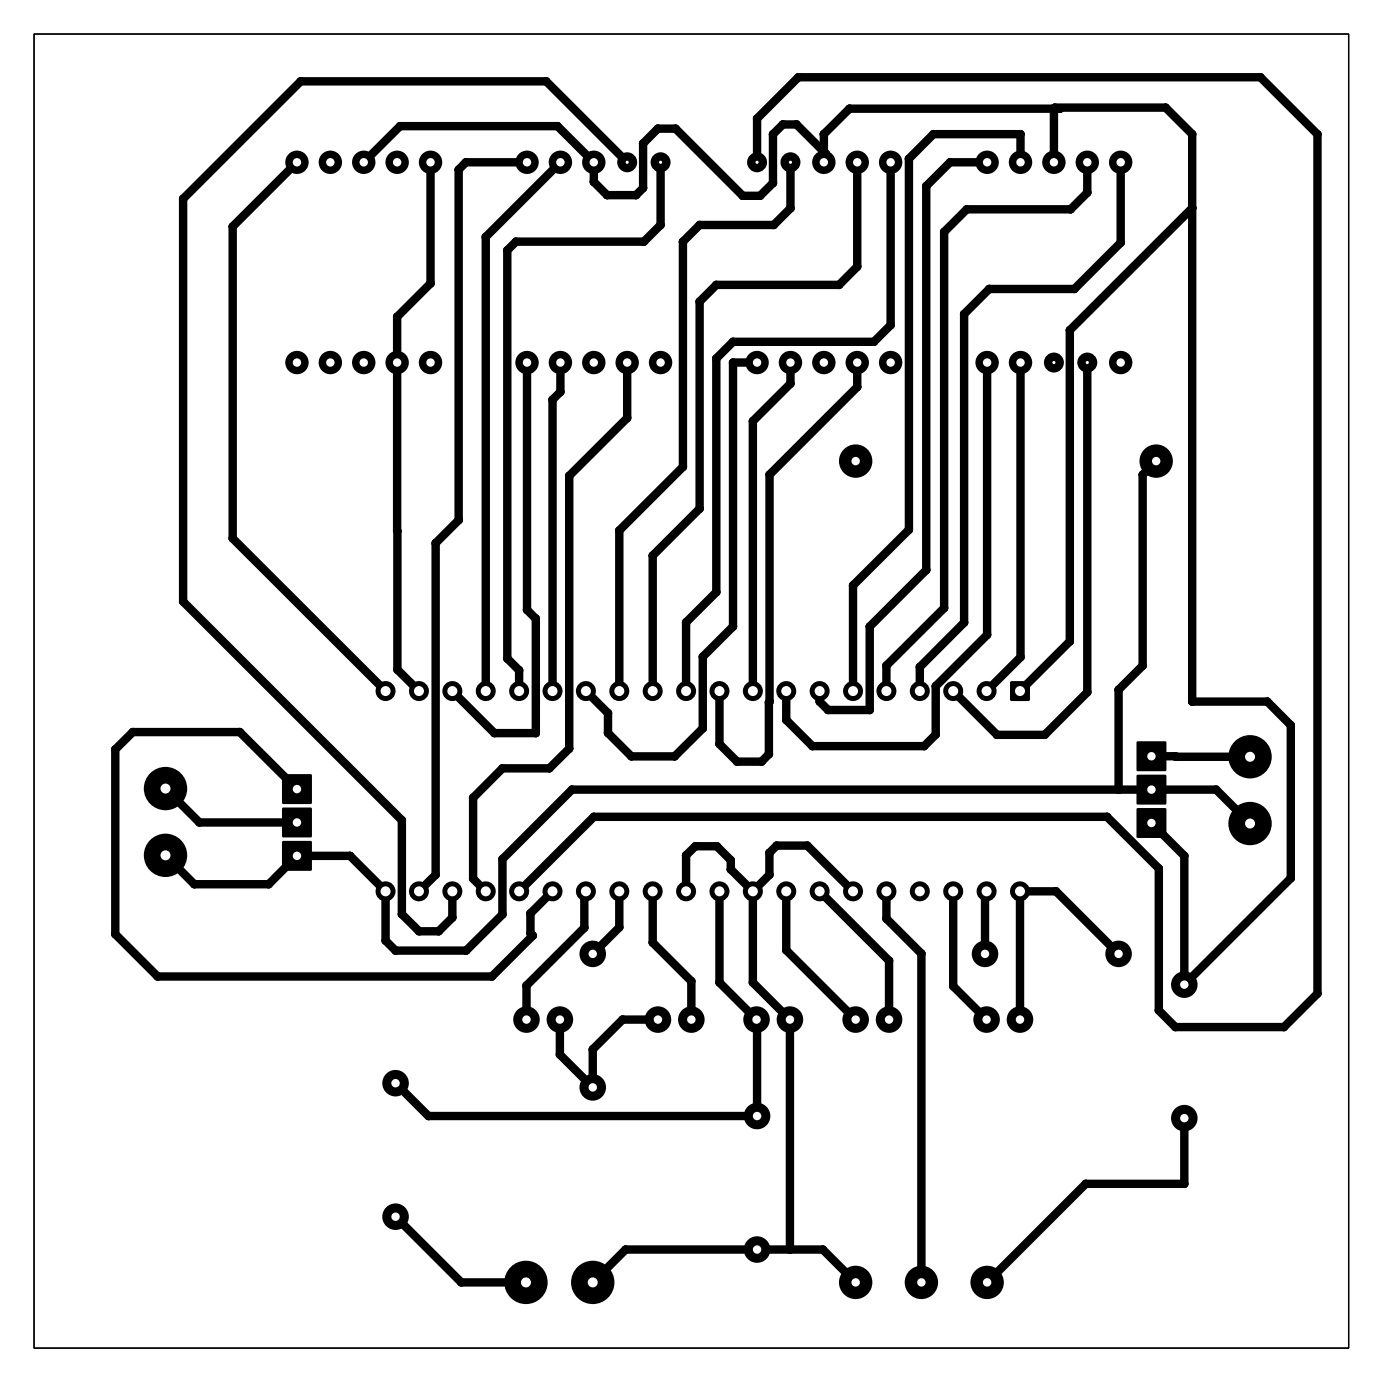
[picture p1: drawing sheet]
<svg xmlns="http://www.w3.org/2000/svg" width="105mm" height="107mm" viewBox="0 0 105 107" stroke-linecap="round" stroke-linejoin="round" font-family="sans-serif">
<g fill="#000">
<path d="M76.9 51.8l1.4 .1v1.4h-1.5z" fill-rule="evenodd"/>
<path d="M86.5 56.4h2.2v2.3h-2.2z" fill-rule="evenodd"/>
<path d="M86.5 59h2.2v2.2h-2.2z" fill-rule="evenodd"/>
<path d="M21.5 64h2.2v2.2h-2.2z" fill-rule="evenodd"/>
<path d="M21.5 61.5h2.2v2.2h-2.2z" fill-rule="evenodd"/>
<path d="M21.5 58.9h2.2v2.3h-2.2z" fill-rule="evenodd"/>
<path d="M86.5 61.5h2.2v2.2h-2.2z" fill-rule="evenodd"/>
<circle cx="13.9" cy="15.1" r=".32"/>
<circle cx="17.7" cy="17.2" r=".32"/>
<circle cx="22.6" cy="12.4" r=".89"/>
<circle cx="22.9" cy="6.2" r=".32"/>
<circle cx="25.1" cy="12.4" r=".89"/>
<circle cx="27.7" cy="12.4" r=".89"/>
<circle cx="30.2" cy="12.4" r=".89"/>
<circle cx="30.2" cy="12.4" r=".76"/>
<circle cx="30.4" cy="9.6" r=".32"/>
<circle cx="32.7" cy="12.4" r=".89"/>
<circle cx="34.9" cy="12.9" r=".32"/>
<circle cx="35.4" cy="12.3" r=".32"/>
<circle cx="36.9" cy="18" r=".32"/>
<circle cx="38.6" cy="19" r=".32"/>
<circle cx="39.2" cy="18.4" r=".32"/>
<circle cx="40.1" cy="12.4" r=".89"/>
<circle cx="41.5" cy="6.2" r=".32"/>
<circle cx="42.4" cy="9.6" r=".32"/>
<circle cx="42.6" cy="12.4" r=".89"/>
<circle cx="45.2" cy="12.4" r=".89"/>
<circle cx="45.2" cy="13.8" r=".32"/>
<circle cx="46.2" cy="14.8" r=".32"/>
<circle cx="47.7" cy="12.4" r=".76"/>
<circle cx="48.4" cy="14.8" r=".32"/>
<circle cx="48.9" cy="14.3" r=".32"/>
<circle cx="48.9" cy="10.9" r=".32"/>
<circle cx="49" cy="18.4" r=".32"/>
<circle cx="50" cy="9.8" r=".32"/>
<circle cx="50.2" cy="12.4" r=".76"/>
<circle cx="50.2" cy="17.1" r=".32"/>
<circle cx="51.4" cy="9.8" r=".32"/>
<circle cx="51.9" cy="18.4" r=".32"/>
<circle cx="53.2" cy="17.1" r=".32"/>
<circle cx="56.5" cy="14.9" r=".32"/>
<circle cx="57.6" cy="12.4" r=".76"/>
<circle cx="57.6" cy="9" r=".32"/>
<circle cx="57.8" cy="14.9" r=".32"/>
<circle cx="58.8" cy="10.2" r=".32"/>
<circle cx="58.8" cy="13.9" r=".32"/>
<circle cx="58.9" cy="17.1" r=".32"/>
<circle cx="59.5" cy="9.5" r=".32"/>
<circle cx="60.1" cy="12.4" r=".76"/>
<circle cx="60.1" cy="15.8" r=".32"/>
<circle cx="60.6" cy="9.5" r=".32"/>
<circle cx="60.7" cy="5.9" r=".32"/>
<circle cx="62.7" cy="12.4" r=".89"/>
<circle cx="62.7" cy="10.2" r=".32"/>
<circle cx="62.7" cy="12.1" r=".32"/>
<circle cx="62.7" cy="11.5" r=".32"/>
<circle cx="62.8" cy="11.7" r=".32"/>
<circle cx="62.8" cy="12.3" r=".32"/>
<circle cx="64.6" cy="8.3" r=".32"/>
<circle cx="65.2" cy="12.4" r=".89"/>
<circle cx="67.7" cy="12.4" r=".89"/>
<circle cx="69.1" cy="12.1" r=".32"/>
<circle cx="70.5" cy="14.2" r=".32"/>
<circle cx="71" cy="10.2" r=".32"/>
<circle cx="71.8" cy="17.6" r=".32"/>
<circle cx="72.3" cy="12.3" r=".32"/>
<circle cx="73.5" cy="15.9" r=".32"/>
<circle cx="75.1" cy="12.4" r=".89"/>
<circle cx="77.6" cy="12.4" r=".89"/>
<circle cx="77.6" cy="10.2" r=".32"/>
<circle cx="80.2" cy="12.4" r=".89"/>
<circle cx="80.2" cy="8.3" r=".32"/>
<circle cx="80.2" cy="8.2" r=".32"/>
<circle cx="80.6" cy="8.3" r=".32"/>
<circle cx="81.4" cy="15.9" r=".32"/>
<circle cx="82.7" cy="12.4" r=".89"/>
<circle cx="82.7" cy="14.7" r=".32"/>
<circle cx="85.2" cy="12.4" r=".89"/>
<circle cx="85.2" cy="18.5" r=".32"/>
<circle cx="88.7" cy="8.2" r=".32"/>
<circle cx="90.7" cy="15.8" r=".32"/>
<circle cx="90.7" cy="10.2" r=".32"/>
<circle cx="95.9" cy="5.9" r=".32"/>
<circle cx="100.2" cy="10.2" r=".32"/>
<circle cx="22.6" cy="27.6" r=".89"/>
<circle cx="25.1" cy="27.6" r=".89"/>
<circle cx="27.7" cy="27.6" r=".89"/>
<circle cx="30.2" cy="27.6" r=".89"/>
<circle cx="30.2" cy="24.1" r=".32"/>
<circle cx="32.7" cy="27.6" r=".89"/>
<circle cx="32.7" cy="21.6" r=".32"/>
<circle cx="34.9" cy="39.6" r=".32"/>
<circle cx="40.1" cy="27.6" r=".89"/>
<circle cx="42" cy="30.4" r=".32"/>
<circle cx="42.6" cy="27.6" r=".89"/>
<circle cx="42.6" cy="29.8" r=".32"/>
<circle cx="43.3" cy="36.2" r=".32"/>
<circle cx="45.2" cy="27.6" r=".89"/>
<circle cx="47.7" cy="27.6" r=".89"/>
<circle cx="47.7" cy="31.8" r=".32"/>
<circle cx="50.2" cy="27.6" r=".89"/>
<circle cx="51.9" cy="35.5" r=".32"/>
<circle cx="53.2" cy="22.9" r=".32"/>
<circle cx="53.2" cy="38.7" r=".32"/>
<circle cx="54.5" cy="27.3" r=".32"/>
<circle cx="54.5" cy="21.7" r=".32"/>
<circle cx="55.8" cy="27.6" r=".32"/>
<circle cx="55.8" cy="26" r=".32"/>
<circle cx="57.3" cy="32" r=".32"/>
<circle cx="57.6" cy="27.6" r=".89"/>
<circle cx="58.5" cy="36.1" r=".32"/>
<circle cx="60.1" cy="27.6" r=".89"/>
<circle cx="60.1" cy="29.2" r=".32"/>
<circle cx="62.7" cy="27.6" r=".89"/>
<circle cx="63.8" cy="21.7" r=".32"/>
<circle cx="65.1" cy="35.1" r="1.27"/>
<circle cx="65.2" cy="27.6" r=".89"/>
<circle cx="65.2" cy="20.3" r=".32"/>
<circle cx="65.2" cy="29.4" r=".32"/>
<circle cx="66.5" cy="26" r=".32"/>
<circle cx="67.7" cy="27.6" r=".89"/>
<circle cx="67.7" cy="24.7" r=".32"/>
<circle cx="73.3" cy="23.9" r=".32"/>
<circle cx="75.1" cy="27.6" r=".89"/>
<circle cx="75.2" cy="22" r=".32"/>
<circle cx="77.6" cy="27.6" r=".89"/>
<circle cx="80.2" cy="27.6" r=".76"/>
<circle cx="81.4" cy="25.1" r=".32"/>
<circle cx="81.7" cy="22" r=".32"/>
<circle cx="82.7" cy="27.6" r=".76"/>
<circle cx="85.2" cy="27.6" r=".89"/>
<circle cx="86.9" cy="36.1" r=".32"/>
<circle cx="87.9" cy="35.1" r="1.27"/>
<circle cx="8.8" cy="57" r=".32"/>
<circle cx="10.1" cy="55.7" r=".32"/>
<circle cx="13.9" cy="45.8" r=".32"/>
<circle cx="17.7" cy="41" r=".32"/>
<circle cx="18.2" cy="55.7" r=".32"/>
<circle cx="29.3" cy="52.6" r=".76"/>
<circle cx="30.2" cy="40.4" r=".32"/>
<circle cx="30.2" cy="51" r=".32"/>
<circle cx="31.9" cy="52.6" r=".76"/>
<circle cx="33.1" cy="41.3" r=".32"/>
<circle cx="34.4" cy="52.6" r=".76"/>
<circle cx="36.9" cy="52.6" r=".76"/>
<circle cx="37.6" cy="55.8" r=".32"/>
<circle cx="38.2" cy="58.5" r=".32"/>
<circle cx="38.6" cy="50.1" r=".32"/>
<circle cx="39.5" cy="52.6" r=".76"/>
<circle cx="39.5" cy="51" r=".32"/>
<circle cx="40.1" cy="46.4" r=".32"/>
<circle cx="40.8" cy="47.1" r=".32"/>
<circle cx="40.8" cy="55.8" r=".32"/>
<circle cx="41.8" cy="58.5" r=".32"/>
<circle cx="42" cy="52.6" r=".76"/>
<circle cx="43.3" cy="57" r=".32"/>
<circle cx="44.6" cy="52.6" r=".76"/>
<circle cx="46.2" cy="54.3" r=".32"/>
<circle cx="46.2" cy="55.8" r=".32"/>
<circle cx="47.1" cy="52.6" r=".76"/>
<circle cx="47.1" cy="40.4" r=".32"/>
<circle cx="48" cy="57.6" r=".32"/>
<circle cx="49.6" cy="52.6" r=".76"/>
<circle cx="49.6" cy="42.3" r=".32"/>
<circle cx="51.3" cy="57.6" r=".32"/>
<circle cx="52.2" cy="52.6" r=".76"/>
<circle cx="52.2" cy="47.4" r=".32"/>
<circle cx="53.5" cy="55.4" r=".32"/>
<circle cx="53.5" cy="50" r=".32"/>
<circle cx="54.5" cy="45.1" r=".32"/>
<circle cx="54.7" cy="52.6" r=".76"/>
<circle cx="54.7" cy="56.6" r=".32"/>
<circle cx="55.8" cy="47.7" r=".32"/>
<circle cx="56.1" cy="58" r=".32"/>
<circle cx="57.3" cy="52.6" r=".76"/>
<circle cx="57.9" cy="58" r=".32"/>
<circle cx="58.5" cy="53.4" r=".32"/>
<circle cx="58.5" cy="57.4" r=".32"/>
<circle cx="59.8" cy="52.6" r=".76"/>
<circle cx="59.8" cy="54.8" r=".32"/>
<circle cx="61.8" cy="56.8" r=".32"/>
<circle cx="62.3" cy="52.6" r=".76"/>
<circle cx="62.3" cy="53.4" r=".32"/>
<circle cx="63" cy="54" r=".32"/>
<circle cx="64.9" cy="52.6" r=".76"/>
<circle cx="64.9" cy="44.5" r=".32"/>
<circle cx="66.2" cy="54" r=".32"/>
<circle cx="66.2" cy="47.7" r=".32"/>
<circle cx="67.4" cy="52.6" r=".76"/>
<circle cx="67.4" cy="50.6" r=".32"/>
<circle cx="69.1" cy="40.3" r=".32"/>
<circle cx="70" cy="52.6" r=".76"/>
<circle cx="70" cy="50.8" r=".32"/>
<circle cx="70.3" cy="56.8" r=".32"/>
<circle cx="70.5" cy="43.4" r=".32"/>
<circle cx="71.2" cy="55.9" r=".32"/>
<circle cx="71.2" cy="52.2" r=".32"/>
<circle cx="71.8" cy="46.3" r=".32"/>
<circle cx="72.5" cy="52.6" r=".76"/>
<circle cx="73.3" cy="47.4" r=".32"/>
<circle cx="75" cy="52.6" r=".76"/>
<circle cx="75.1" cy="48.3" r=".32"/>
<circle cx="75.8" cy="55.9" r=".32"/>
<circle cx="77.6" cy="50" r=".32"/>
<circle cx="79.5" cy="55.9" r=".32"/>
<circle cx="81.4" cy="48.8" r=".32"/>
<circle cx="82.7" cy="52.7" r=".32"/>
<circle cx="85.1" cy="52.5" r=".32"/>
<circle cx="86.9" cy="50.7" r=".32"/>
<circle cx="89.4" cy="57.5" r=".32"/>
<circle cx="89.4" cy="57.6" r=".32"/>
<circle cx="90.7" cy="53.4" r=".32"/>
<circle cx="95.1" cy="57.6" r="1.65"/>
<circle cx="96.4" cy="53.4" r=".32"/>
<circle cx="98.2" cy="55.2" r=".32"/>
<circle cx="8.8" cy="71.1" r=".32"/>
<circle cx="12" cy="74.3" r=".32"/>
<circle cx="12.6" cy="65.1" r="1.65"/>
<circle cx="12.6" cy="60" r="1.65"/>
<circle cx="14.8" cy="67.3" r=".32"/>
<circle cx="15.2" cy="62.6" r=".32"/>
<circle cx="20.4" cy="67.3" r=".32"/>
<circle cx="26.6" cy="65.1" r=".32"/>
<circle cx="29.3" cy="67.8" r=".76"/>
<circle cx="29.3" cy="71.6" r=".32"/>
<circle cx="30.1" cy="72.3" r=".32"/>
<circle cx="30.6" cy="69.6" r=".32"/>
<circle cx="30.6" cy="62.4" r=".32"/>
<circle cx="31.9" cy="67.8" r=".76"/>
<circle cx="31.9" cy="70.9" r=".32"/>
<circle cx="33.1" cy="66.6" r=".32"/>
<circle cx="33.4" cy="70.9" r=".32"/>
<circle cx="34.4" cy="67.8" r=".76"/>
<circle cx="34.4" cy="69.8" r=".32"/>
<circle cx="35.5" cy="72.3" r=".32"/>
<circle cx="36" cy="66.9" r=".32"/>
<circle cx="36" cy="60.7" r=".32"/>
<circle cx="36.9" cy="67.8" r=".76"/>
<circle cx="37.4" cy="74.3" r=".32"/>
<circle cx="38.2" cy="65.4" r=".32"/>
<circle cx="38.2" cy="69.6" r=".32"/>
<circle cx="39.5" cy="67.8" r=".76"/>
<circle cx="40" cy="77.6" r="1.01"/>
<circle cx="40" cy="75" r=".32"/>
<circle cx="40.3" cy="71" r=".32"/>
<circle cx="40.3" cy="69.5" r=".32"/>
<circle cx="40.5" cy="71.2" r=".32"/>
<circle cx="42" cy="67.8" r=".76"/>
<circle cx="42.6" cy="77.6" r="1.01"/>
<circle cx="43.5" cy="60.1" r=".32"/>
<circle cx="44.4" cy="70.6" r=".32"/>
<circle cx="44.4" cy="67.9" r=".32"/>
<circle cx="44.6" cy="67.8" r=".76"/>
<circle cx="45.1" cy="72.6" r="1.01"/>
<circle cx="45.1" cy="79.9" r=".32"/>
<circle cx="45.2" cy="62.2" r=".32"/>
<circle cx="47.1" cy="67.8" r=".76"/>
<circle cx="47.1" cy="70.6" r=".32"/>
<circle cx="47.4" cy="77.6" r=".32"/>
<circle cx="49.6" cy="67.8" r=".76"/>
<circle cx="49.6" cy="71.7" r=".32"/>
<circle cx="50" cy="77.6" r="1.01"/>
<circle cx="52.2" cy="67.8" r=".76"/>
<circle cx="52.2" cy="65.1" r=".32"/>
<circle cx="52.6" cy="77.6" r="1.01"/>
<circle cx="52.6" cy="74.7" r=".32"/>
<circle cx="52.9" cy="64.4" r=".32"/>
<circle cx="54.5" cy="64.4" r=".32"/>
<circle cx="54.7" cy="67.8" r=".76"/>
<circle cx="54.7" cy="74.8" r=".32"/>
<circle cx="55.6" cy="66.2" r=".32"/>
<circle cx="55.6" cy="65.5" r=".32"/>
<circle cx="57.3" cy="67.8" r=".76"/>
<circle cx="57.3" cy="74.8" r=".32"/>
<circle cx="57.5" cy="77.6" r="1.01"/>
<circle cx="57.6" cy="77.6" r=".32"/>
<circle cx="58.5" cy="64.9" r=".32"/>
<circle cx="58.5" cy="66.6" r=".32"/>
<circle cx="59.1" cy="64.3" r=".32"/>
<circle cx="59.8" cy="67.8" r=".76"/>
<circle cx="59.8" cy="72.3" r=".32"/>
<circle cx="60.1" cy="77.6" r="1.01"/>
<circle cx="61.4" cy="64.3" r=".32"/>
<circle cx="62.3" cy="67.8" r=".76"/>
<circle cx="64.9" cy="67.8" r=".76"/>
<circle cx="65.1" cy="77.6" r="1.01"/>
<circle cx="67.4" cy="67.8" r=".76"/>
<circle cx="67.4" cy="69.9" r=".32"/>
<circle cx="67.6" cy="77.6" r="1.01"/>
<circle cx="67.6" cy="73.1" r=".32"/>
<circle cx="70" cy="67.8" r=".76"/>
<circle cx="70.1" cy="72.6" r=".32"/>
<circle cx="72.5" cy="67.8" r=".76"/>
<circle cx="72.5" cy="75" r=".32"/>
<circle cx="74.9" cy="72.6" r="1.01"/>
<circle cx="74.9" cy="67.9" r=".32"/>
<circle cx="75" cy="77.6" r="1.01"/>
<circle cx="75" cy="67.8" r=".76"/>
<circle cx="77.6" cy="77.6" r="1.01"/>
<circle cx="77.6" cy="67.8" r=".76"/>
<circle cx="80.3" cy="67.8" r=".32"/>
<circle cx="84.2" cy="62.2" r=".32"/>
<circle cx="85.1" cy="72.6" r="1.01"/>
<circle cx="85.1" cy="60.1" r=".32"/>
<circle cx="88.1" cy="66.1" r=".32"/>
<circle cx="88.1" cy="76.9" r=".32"/>
<circle cx="89.4" cy="78.2" r=".32"/>
<circle cx="90.1" cy="74.9" r="1.01"/>
<circle cx="90.1" cy="65.1" r=".32"/>
<circle cx="92.5" cy="60.1" r=".32"/>
<circle cx="95.1" cy="62.7" r="1.65"/>
<circle cx="97.7" cy="78.2" r=".32"/>
<circle cx="98.2" cy="66.8" r=".32"/>
<circle cx="100.2" cy="75.6" r=".32"/>
<circle cx="30.1" cy="82.4" r="1.01"/>
<circle cx="30.1" cy="92.6" r="1.01"/>
<circle cx="32.6" cy="84.9" r=".32"/>
<circle cx="35.1" cy="97.6" r=".32"/>
<circle cx="40" cy="97.6" r="1.65"/>
<circle cx="42.6" cy="80.2" r=".32"/>
<circle cx="45.1" cy="97.6" r="1.65"/>
<circle cx="45.1" cy="82.8" r="1.01"/>
<circle cx="47.6" cy="95.1" r=".32"/>
<circle cx="57.6" cy="95.1" r="1.01"/>
<circle cx="57.6" cy="84.9" r="1.01"/>
<circle cx="60.1" cy="95.1" r=".32"/>
<circle cx="62.6" cy="95.1" r=".32"/>
<circle cx="65.1" cy="97.6" r="1.27"/>
<circle cx="70.1" cy="97.6" r="1.27"/>
<circle cx="75.1" cy="97.6" r="1.27"/>
<circle cx="82.6" cy="90.1" r=".32"/>
<circle cx="90.1" cy="85.1" r="1.01"/>
<circle cx="90.1" cy="90.1" r=".32"/>
</g>
<path d="M2.6 2.6h100v100h-100z" fill="none" stroke="#000" stroke-width=".1"/>
<g fill="none" stroke="#000" stroke-width=".64">
<path d="M22.6 12.3l-4.9 4.9v23.8l11.6 11.6M32.7 12.3v9.3l-2.5 2.5v26.9l1.7 1.6M40.1 12.3h-4.7l-.5 .6v26.7l-1.8 1.7v25.3l-1.2 1.2M42.6 12.3l-5.7 5.7v34.6M47.7 12.3l-6.2-6.1h-18.6l-9 8.9v30.7l16.7 16.6v7.2l1.3 1.3h1.5l1-1.1v-2M50.2 12.3v4.8l-1.2 1.3h-9.8l-.6 .6v31.1l.9 .9v1.6M57.6 12.3v-3.3l3.1-3.1h35.2l4.3 4.3v65.4l-2.5 2.6h-8.3l-1.3-1.3v-10.8l-3.9-3.9h-39l-5.7 5.6M60.1 12.3v3.5l-1.2 1.3h-5.7l-1.3 1.3v17.1l-4.8 4.9v12.2M62.7 11.5l-2.1-2h-1.1l-.7 .7v3.7l-1 1h-1.3l-5.1-5.1h-1.4l-1.1 1.1v3.4l-.5 .5h-2.2l-1-1v-1.5l-2.8-2.7h-12l-2.7 2.7M62.7 11.5l.1 .2v.6l-.1-.2v.2M65.2 12.3v8l-1.4 1.4h-9.3l-1.3 1.2v15.8l-3.6 3.6v10.3M67.7 12.3v12.4l-1.2 1.3h-10.7l-1.3 1.3v17.8l-2.3 2.3v5.2"/>
<path d="M75.1 12.3h-2.8l-1.8 1.9v29.2l-4.3 4.3v6.3h-3.2l-.7-.6v-.8M77.6 12.3v-2.1h-6.6l-1.9 1.9v28.2l-4.2 4.2v8.1M80.2 12.3v-4v-.1h8.5l2 2v43.2h5.7l1.8 1.8v11.6l-8.1 8.1v-9.8l-2.5-2.5M80.6 8.3h-16l-1.9 1.9v1.3M82.7 12.3v2.4l-1.3 1.2h-7.9l-1.7 1.7v28.7l-4.4 4.3v2M85.2 12.3v6.2l-3.5 3.5h-6.5l-1.9 1.9v23.5l-3.3 3.4v1.8M90.7 15.8l-9.3 9.3v23.7l-3.8 3.8M40.1 27.6v18.8l.7 .7v8.7h-3.2l-3.2-3.2M42.6 27.6v2.2l-.6 .6v22.2M47.7 27.6v4.2l-4.4 4.4v20.8l-1.5 1.5h-3.6l-2.2 2.2v6.2l.9 .9M57.6 27.6h-1.8v20.1l-2.3 2.3v5.4l-2.2 2.2h-3.3l-1.8-1.8v-1.5l-1.6-1.7M60.1 27.6v1.6l-2.8 2.8v20.6"/>
<path d="M65.2 27.6v1.8l-6.7 6.7v21.3l-.6 .6h-1.8l-1.4-1.4v-4M75.1 27.6v20.7l-3.9 3.9v3.7l-.9 .9h-8.5l-2-2v-2.2M77.6 27.6v22.4l-2.6 2.6M82.7 27.6v25.1l-3.2 3.2h-3.7l-3.3-3.3M87.9 35.1l-1 1v14.6l-1.8 1.8v7.6M87.6 57.5l7.5 .1M12.6 60l2.6 2.6h7.4M22.6 60l-4.4-4.3h-8.1l-1.3 1.3v14.1l3.2 3.2h25.4l3.1-3.1-.2-.2v-1.5l1.7-1.7M42.6 77.6v2.6l2.5 2.5v-2.8l2.3-2.3h2.6M44.6 67.8l-.2 .1v2.7l-4.4 4.4v2.6M47.1 67.8v2.8l-2 2M49.6 67.8v3.9l3 3v2.9"/>
<path d="M52.2 67.8v-2.7l.7-.7h1.6l1.1 1.1v.7l1.7 1.6M54.7 67.8v7l2.9 2.8v7.3h-25l-2.5-2.5M57.3 67.8v7l2.8 2.8v17.5M57.3 67.8l1.2-1.2v-1.7l.6-.6h2.3l3.5 3.5M59.8 67.8v4.5l5.3 5.3M62.3 67.8l5.3 5.3v4.5M67.4 67.8v2.1l2.7 2.7v25M72.5 67.8v7.2l2.5 2.6M75 67.8l-.1 .1v4.7M85.1 72.6l-4.8-4.8h-2.7v9.8M95.1 62.7l-2.6-2.6h-49l-5.3 5.3v4.2l-2.7 2.7h-5.4l-.8-.7v-3.8l-2.7-2.7h-4l-2.2 2.2h-5.6l-2.2-2.2M30.1 92.6l5 5h4.9"/>
<path d="M45.1 97.6l2.5-2.5h15l2.5 2.5M90.1 85.1v5h-7.5l-7.5 7.5"/>
</g>
<circle cx="30.2" cy="12.3" r=".32" fill="#fff"/>
<circle cx="32.7" cy="12.4" r=".76" fill="#000"/>
<circle cx="32.7" cy="12.3" r=".32" fill="#fff"/>
<circle cx="30.2" cy="27.6" r=".76" fill="#000"/>
<circle cx="30.2" cy="27.6" r=".32" fill="#fff"/>
<circle cx="27.7" cy="12.4" r=".76" fill="#000"/>
<circle cx="27.7" cy="12.3" r=".32" fill="#fff"/>
<circle cx="27.7" cy="27.6" r=".76" fill="#000"/>
<circle cx="27.7" cy="27.6" r=".32" fill="#fff"/>
<circle cx="25.1" cy="27.6" r=".76" fill="#000"/>
<circle cx="25.1" cy="27.6" r=".32" fill="#fff"/>
<circle cx="32.7" cy="27.6" r=".76" fill="#000"/>
<circle cx="32.7" cy="27.6" r=".32" fill="#fff"/>
<circle cx="22.6" cy="27.6" r=".76" fill="#000"/>
<circle cx="22.6" cy="27.6" r=".32" fill="#fff"/>
<circle cx="22.6" cy="12.4" r=".76" fill="#000"/>
<circle cx="22.6" cy="12.3" r=".32" fill="#fff"/>
<circle cx="25.1" cy="12.4" r=".76" fill="#000"/>
<circle cx="25.1" cy="12.3" r=".32" fill="#fff"/>
<circle cx="47.7" cy="12.4" r=".63" fill="#000"/>
<circle cx="47.7" cy="12.3" r=".12" fill="#fff"/>
<circle cx="50.2" cy="12.4" r=".63" fill="#000"/>
<circle cx="50.2" cy="12.3" r=".12" fill="#fff"/>
<circle cx="47.7" cy="27.6" r=".76" fill="#000"/>
<circle cx="47.7" cy="27.6" r=".32" fill="#fff"/>
<circle cx="45.2" cy="12.4" r=".76" fill="#000"/>
<circle cx="45.2" cy="12.3" r=".32" fill="#fff"/>
<circle cx="45.2" cy="27.6" r=".76" fill="#000"/>
<circle cx="45.2" cy="27.6" r=".32" fill="#fff"/>
<circle cx="42.6" cy="27.6" r=".76" fill="#000"/>
<circle cx="42.6" cy="27.6" r=".32" fill="#fff"/>
<circle cx="50.2" cy="27.6" r=".76" fill="#000"/>
<circle cx="50.2" cy="27.6" r=".32" fill="#fff"/>
<circle cx="40.1" cy="27.6" r=".76" fill="#000"/>
<circle cx="40.1" cy="27.6" r=".32" fill="#fff"/>
<circle cx="40.1" cy="12.4" r=".76" fill="#000"/>
<circle cx="40.1" cy="12.3" r=".32" fill="#fff"/>
<circle cx="42.6" cy="12.4" r=".76" fill="#000"/>
<circle cx="42.6" cy="12.3" r=".32" fill="#fff"/>
<circle cx="65.2" cy="12.4" r=".76" fill="#000"/>
<circle cx="65.2" cy="12.3" r=".32" fill="#fff"/>
<circle cx="67.7" cy="12.4" r=".76" fill="#000"/>
<circle cx="67.7" cy="12.3" r=".32" fill="#fff"/>
<circle cx="65.2" cy="27.6" r=".76" fill="#000"/>
<circle cx="65.2" cy="27.6" r=".32" fill="#fff"/>
<circle cx="62.7" cy="12.4" r=".76" fill="#000"/>
<circle cx="62.7" cy="12.3" r=".32" fill="#fff"/>
<circle cx="62.7" cy="27.6" r=".76" fill="#000"/>
<circle cx="62.7" cy="27.6" r=".32" fill="#fff"/>
<circle cx="60.1" cy="27.6" r=".76" fill="#000"/>
<circle cx="60.1" cy="27.6" r=".32" fill="#fff"/>
<circle cx="67.7" cy="27.6" r=".76" fill="#000"/>
<circle cx="67.7" cy="27.6" r=".32" fill="#fff"/>
<circle cx="57.6" cy="27.6" r=".76" fill="#000"/>
<circle cx="57.6" cy="27.6" r=".32" fill="#fff"/>
<circle cx="57.6" cy="12.4" r=".63" fill="#000"/>
<circle cx="57.6" cy="12.3" r=".12" fill="#fff"/>
<circle cx="60.1" cy="12.4" r=".63" fill="#000"/>
<circle cx="60.1" cy="12.3" r=".12" fill="#fff"/>
<circle cx="82.7" cy="12.4" r=".76" fill="#000"/>
<circle cx="82.7" cy="12.3" r=".32" fill="#fff"/>
<circle cx="85.2" cy="12.4" r=".76" fill="#000"/>
<circle cx="85.2" cy="12.3" r=".32" fill="#fff"/>
<circle cx="82.7" cy="27.6" r=".63" fill="#000"/>
<circle cx="82.7" cy="27.6" r=".12" fill="#fff"/>
<circle cx="80.2" cy="12.4" r=".76" fill="#000"/>
<circle cx="80.2" cy="12.3" r=".32" fill="#fff"/>
<circle cx="80.2" cy="27.6" r=".63" fill="#000"/>
<circle cx="80.2" cy="27.6" r=".12" fill="#fff"/>
<circle cx="77.6" cy="27.6" r=".76" fill="#000"/>
<circle cx="77.6" cy="27.6" r=".32" fill="#fff"/>
<circle cx="85.2" cy="27.6" r=".76" fill="#000"/>
<circle cx="85.2" cy="27.6" r=".32" fill="#fff"/>
<circle cx="75.1" cy="27.6" r=".76" fill="#000"/>
<circle cx="75.1" cy="27.6" r=".32" fill="#fff"/>
<circle cx="75.1" cy="12.4" r=".76" fill="#000"/>
<circle cx="75.1" cy="12.3" r=".32" fill="#fff"/>
<circle cx="77.6" cy="12.4" r=".76" fill="#000"/>
<circle cx="77.6" cy="12.3" r=".32" fill="#fff"/>
<path d="M77 52h1.2v1.2h-1.2z" fill="#000"/>
<circle cx="77.6" cy="52.6" r=".38" fill="#fff"/>
<circle cx="75" cy="52.6" r=".63" fill="#000"/>
<circle cx="75" cy="52.6" r=".38" fill="#fff"/>
<circle cx="72.5" cy="52.6" r=".63" fill="#000"/>
<circle cx="72.5" cy="52.6" r=".38" fill="#fff"/>
<circle cx="70" cy="52.6" r=".63" fill="#000"/>
<circle cx="70" cy="52.6" r=".38" fill="#fff"/>
<circle cx="67.4" cy="52.6" r=".63" fill="#000"/>
<circle cx="67.4" cy="52.6" r=".38" fill="#fff"/>
<circle cx="64.9" cy="52.6" r=".63" fill="#000"/>
<circle cx="64.9" cy="52.6" r=".38" fill="#fff"/>
<circle cx="62.3" cy="52.6" r=".63" fill="#000"/>
<circle cx="62.3" cy="52.6" r=".38" fill="#fff"/>
<circle cx="59.8" cy="52.6" r=".63" fill="#000"/>
<circle cx="59.8" cy="52.6" r=".38" fill="#fff"/>
<circle cx="57.3" cy="52.6" r=".63" fill="#000"/>
<circle cx="57.3" cy="52.6" r=".38" fill="#fff"/>
<circle cx="54.7" cy="52.6" r=".63" fill="#000"/>
<circle cx="54.7" cy="52.6" r=".38" fill="#fff"/>
<circle cx="52.2" cy="52.6" r=".63" fill="#000"/>
<circle cx="52.2" cy="52.6" r=".38" fill="#fff"/>
<circle cx="49.6" cy="52.6" r=".63" fill="#000"/>
<circle cx="49.6" cy="52.6" r=".38" fill="#fff"/>
<circle cx="47.1" cy="52.6" r=".63" fill="#000"/>
<circle cx="47.1" cy="52.6" r=".38" fill="#fff"/>
<circle cx="44.6" cy="52.6" r=".63" fill="#000"/>
<circle cx="44.6" cy="52.6" r=".38" fill="#fff"/>
<circle cx="42" cy="52.6" r=".63" fill="#000"/>
<circle cx="42" cy="52.6" r=".38" fill="#fff"/>
<circle cx="39.5" cy="52.6" r=".63" fill="#000"/>
<circle cx="39.5" cy="52.6" r=".38" fill="#fff"/>
<circle cx="36.9" cy="52.6" r=".63" fill="#000"/>
<circle cx="36.9" cy="52.6" r=".38" fill="#fff"/>
<circle cx="34.4" cy="52.6" r=".63" fill="#000"/>
<circle cx="34.4" cy="52.6" r=".38" fill="#fff"/>
<circle cx="31.9" cy="52.6" r=".63" fill="#000"/>
<circle cx="31.9" cy="52.6" r=".38" fill="#fff"/>
<circle cx="29.3" cy="52.6" r=".63" fill="#000"/>
<circle cx="29.3" cy="52.6" r=".38" fill="#fff"/>
<circle cx="29.3" cy="67.8" r=".63" fill="#000"/>
<circle cx="29.3" cy="67.8" r=".38" fill="#fff"/>
<circle cx="31.9" cy="67.8" r=".63" fill="#000"/>
<circle cx="31.9" cy="67.8" r=".38" fill="#fff"/>
<circle cx="34.4" cy="67.8" r=".63" fill="#000"/>
<circle cx="34.4" cy="67.8" r=".38" fill="#fff"/>
<circle cx="36.9" cy="67.8" r=".63" fill="#000"/>
<circle cx="36.9" cy="67.8" r=".38" fill="#fff"/>
<circle cx="39.5" cy="67.8" r=".63" fill="#000"/>
<circle cx="39.5" cy="67.8" r=".38" fill="#fff"/>
<circle cx="42" cy="67.8" r=".63" fill="#000"/>
<circle cx="42" cy="67.8" r=".38" fill="#fff"/>
<circle cx="44.6" cy="67.8" r=".63" fill="#000"/>
<circle cx="44.6" cy="67.8" r=".38" fill="#fff"/>
<circle cx="47.1" cy="67.8" r=".63" fill="#000"/>
<circle cx="47.1" cy="67.8" r=".38" fill="#fff"/>
<circle cx="49.6" cy="67.8" r=".63" fill="#000"/>
<circle cx="49.6" cy="67.8" r=".38" fill="#fff"/>
<circle cx="52.2" cy="67.8" r=".63" fill="#000"/>
<circle cx="52.2" cy="67.8" r=".38" fill="#fff"/>
<circle cx="54.7" cy="67.8" r=".63" fill="#000"/>
<circle cx="54.7" cy="67.8" r=".38" fill="#fff"/>
<circle cx="57.3" cy="67.8" r=".63" fill="#000"/>
<circle cx="57.3" cy="67.8" r=".38" fill="#fff"/>
<circle cx="59.8" cy="67.8" r=".63" fill="#000"/>
<circle cx="59.8" cy="67.8" r=".38" fill="#fff"/>
<circle cx="62.3" cy="67.8" r=".63" fill="#000"/>
<circle cx="62.3" cy="67.8" r=".38" fill="#fff"/>
<circle cx="64.9" cy="67.8" r=".63" fill="#000"/>
<circle cx="64.9" cy="67.8" r=".38" fill="#fff"/>
<circle cx="67.4" cy="67.8" r=".63" fill="#000"/>
<circle cx="67.4" cy="67.8" r=".38" fill="#fff"/>
<circle cx="70" cy="67.8" r=".63" fill="#000"/>
<circle cx="70" cy="67.8" r=".38" fill="#fff"/>
<circle cx="72.5" cy="67.8" r=".63" fill="#000"/>
<circle cx="72.5" cy="67.8" r=".38" fill="#fff"/>
<circle cx="75" cy="67.8" r=".63" fill="#000"/>
<circle cx="75" cy="67.8" r=".38" fill="#fff"/>
<circle cx="77.6" cy="67.8" r=".63" fill="#000"/>
<circle cx="77.6" cy="67.8" r=".38" fill="#fff"/>
<circle cx="67.6" cy="77.6" r=".89" fill="#000"/>
<circle cx="67.6" cy="77.6" r=".32" fill="#fff"/>
<circle cx="65.1" cy="77.6" r=".89" fill="#000"/>
<circle cx="65.1" cy="77.6" r=".32" fill="#fff"/>
<circle cx="77.6" cy="77.6" r=".89" fill="#000"/>
<circle cx="77.6" cy="77.6" r=".32" fill="#fff"/>
<circle cx="75" cy="77.6" r=".89" fill="#000"/>
<circle cx="75" cy="77.6" r=".32" fill="#fff"/>
<circle cx="52.6" cy="77.6" r=".89" fill="#000"/>
<circle cx="52.6" cy="77.6" r=".32" fill="#fff"/>
<circle cx="50" cy="77.6" r=".89" fill="#000"/>
<circle cx="50" cy="77.6" r=".32" fill="#fff"/>
<circle cx="40" cy="77.6" r=".89" fill="#000"/>
<circle cx="40" cy="77.6" r=".32" fill="#fff"/>
<circle cx="42.6" cy="77.6" r=".89" fill="#000"/>
<circle cx="42.6" cy="77.6" r=".32" fill="#fff"/>
<circle cx="60.1" cy="77.6" r=".89" fill="#000"/>
<circle cx="60.1" cy="77.6" r=".32" fill="#fff"/>
<circle cx="57.5" cy="77.6" r=".89" fill="#000"/>
<circle cx="57.5" cy="77.6" r=".32" fill="#fff"/>
<circle cx="45.1" cy="72.6" r=".89" fill="#000"/>
<circle cx="45.1" cy="72.6" r=".32" fill="#fff"/>
<circle cx="45.1" cy="82.8" r=".89" fill="#000"/>
<circle cx="45.1" cy="82.7" r=".32" fill="#fff"/>
<circle cx="85.1" cy="72.6" r=".89" fill="#000"/>
<circle cx="85.1" cy="72.6" r=".32" fill="#fff"/>
<circle cx="74.9" cy="72.6" r=".89" fill="#000"/>
<circle cx="74.9" cy="72.6" r=".32" fill="#fff"/>
<circle cx="70.1" cy="97.6" r="1.14" fill="#000"/>
<circle cx="70.1" cy="97.6" r=".32" fill="#fff"/>
<circle cx="75.1" cy="97.6" r="1.14" fill="#000"/>
<circle cx="75.1" cy="97.6" r=".32" fill="#fff"/>
<circle cx="65.1" cy="97.6" r="1.14" fill="#000"/>
<circle cx="65.1" cy="97.6" r=".32" fill="#fff"/>
<circle cx="90.1" cy="85.1" r=".89" fill="#000"/>
<circle cx="90.1" cy="85.1" r=".32" fill="#fff"/>
<circle cx="90.1" cy="74.9" r=".89" fill="#000"/>
<circle cx="90.1" cy="74.9" r=".32" fill="#fff"/>
<circle cx="57.6" cy="95.1" r=".89" fill="#000"/>
<circle cx="57.6" cy="95.1" r=".32" fill="#fff"/>
<circle cx="57.6" cy="84.9" r=".89" fill="#000"/>
<circle cx="57.6" cy="84.9" r=".32" fill="#fff"/>
<circle cx="30.1" cy="82.4" r=".89" fill="#000"/>
<circle cx="30.1" cy="82.4" r=".32" fill="#fff"/>
<circle cx="30.1" cy="92.6" r=".89" fill="#000"/>
<circle cx="30.1" cy="92.6" r=".32" fill="#fff"/>
<path d="M86.6 56.5h2v2.1h-2z" fill="#000"/>
<circle cx="87.6" cy="57.5" r=".32" fill="#fff"/>
<path d="M86.6 59.1h2v2h-2z" fill="#000"/>
<circle cx="87.6" cy="60.1" r=".32" fill="#fff"/>
<path d="M86.6 61.6h2v2h-2z" fill="#000"/>
<circle cx="87.6" cy="62.6" r=".32" fill="#fff"/>
<circle cx="95.1" cy="57.6" r="1.52" fill="#000"/>
<circle cx="95.1" cy="57.6" r=".38" fill="#fff"/>
<circle cx="95.1" cy="62.7" r="1.52" fill="#000"/>
<circle cx="95.1" cy="62.7" r=".38" fill="#fff"/>
<path d="M21.6 64.1h2v2h-2z" fill="#000"/>
<circle cx="22.6" cy="65.1" r=".32" fill="#fff"/>
<path d="M21.6 61.6h2v2h-2z" fill="#000"/>
<circle cx="22.6" cy="62.6" r=".32" fill="#fff"/>
<path d="M21.6 59h2v2.1h-2z" fill="#000"/>
<circle cx="22.6" cy="60" r=".32" fill="#fff"/>
<circle cx="12.6" cy="65.1" r="1.52" fill="#000"/>
<circle cx="12.6" cy="65.1" r=".38" fill="#fff"/>
<circle cx="12.6" cy="60" r="1.52" fill="#000"/>
<circle cx="12.6" cy="60" r=".38" fill="#fff"/>
<circle cx="45.1" cy="97.6" r="1.52" fill="#000"/>
<circle cx="45.1" cy="97.6" r=".38" fill="#fff"/>
<circle cx="40" cy="97.6" r="1.52" fill="#000"/>
<circle cx="40" cy="97.6" r=".38" fill="#fff"/>
<circle cx="65.1" cy="35.1" r="1.14" fill="#000"/>
<circle cx="65.1" cy="35.1" r=".32" fill="#fff"/>
<circle cx="87.9" cy="35.1" r="1.14" fill="#000"/>
<circle cx="87.9" cy="35.1" r=".32" fill="#fff"/>
<path d="M2.6 2.6h100v100h-100z" fill="none" stroke="#000" stroke-width=".1"/>
</svg>
